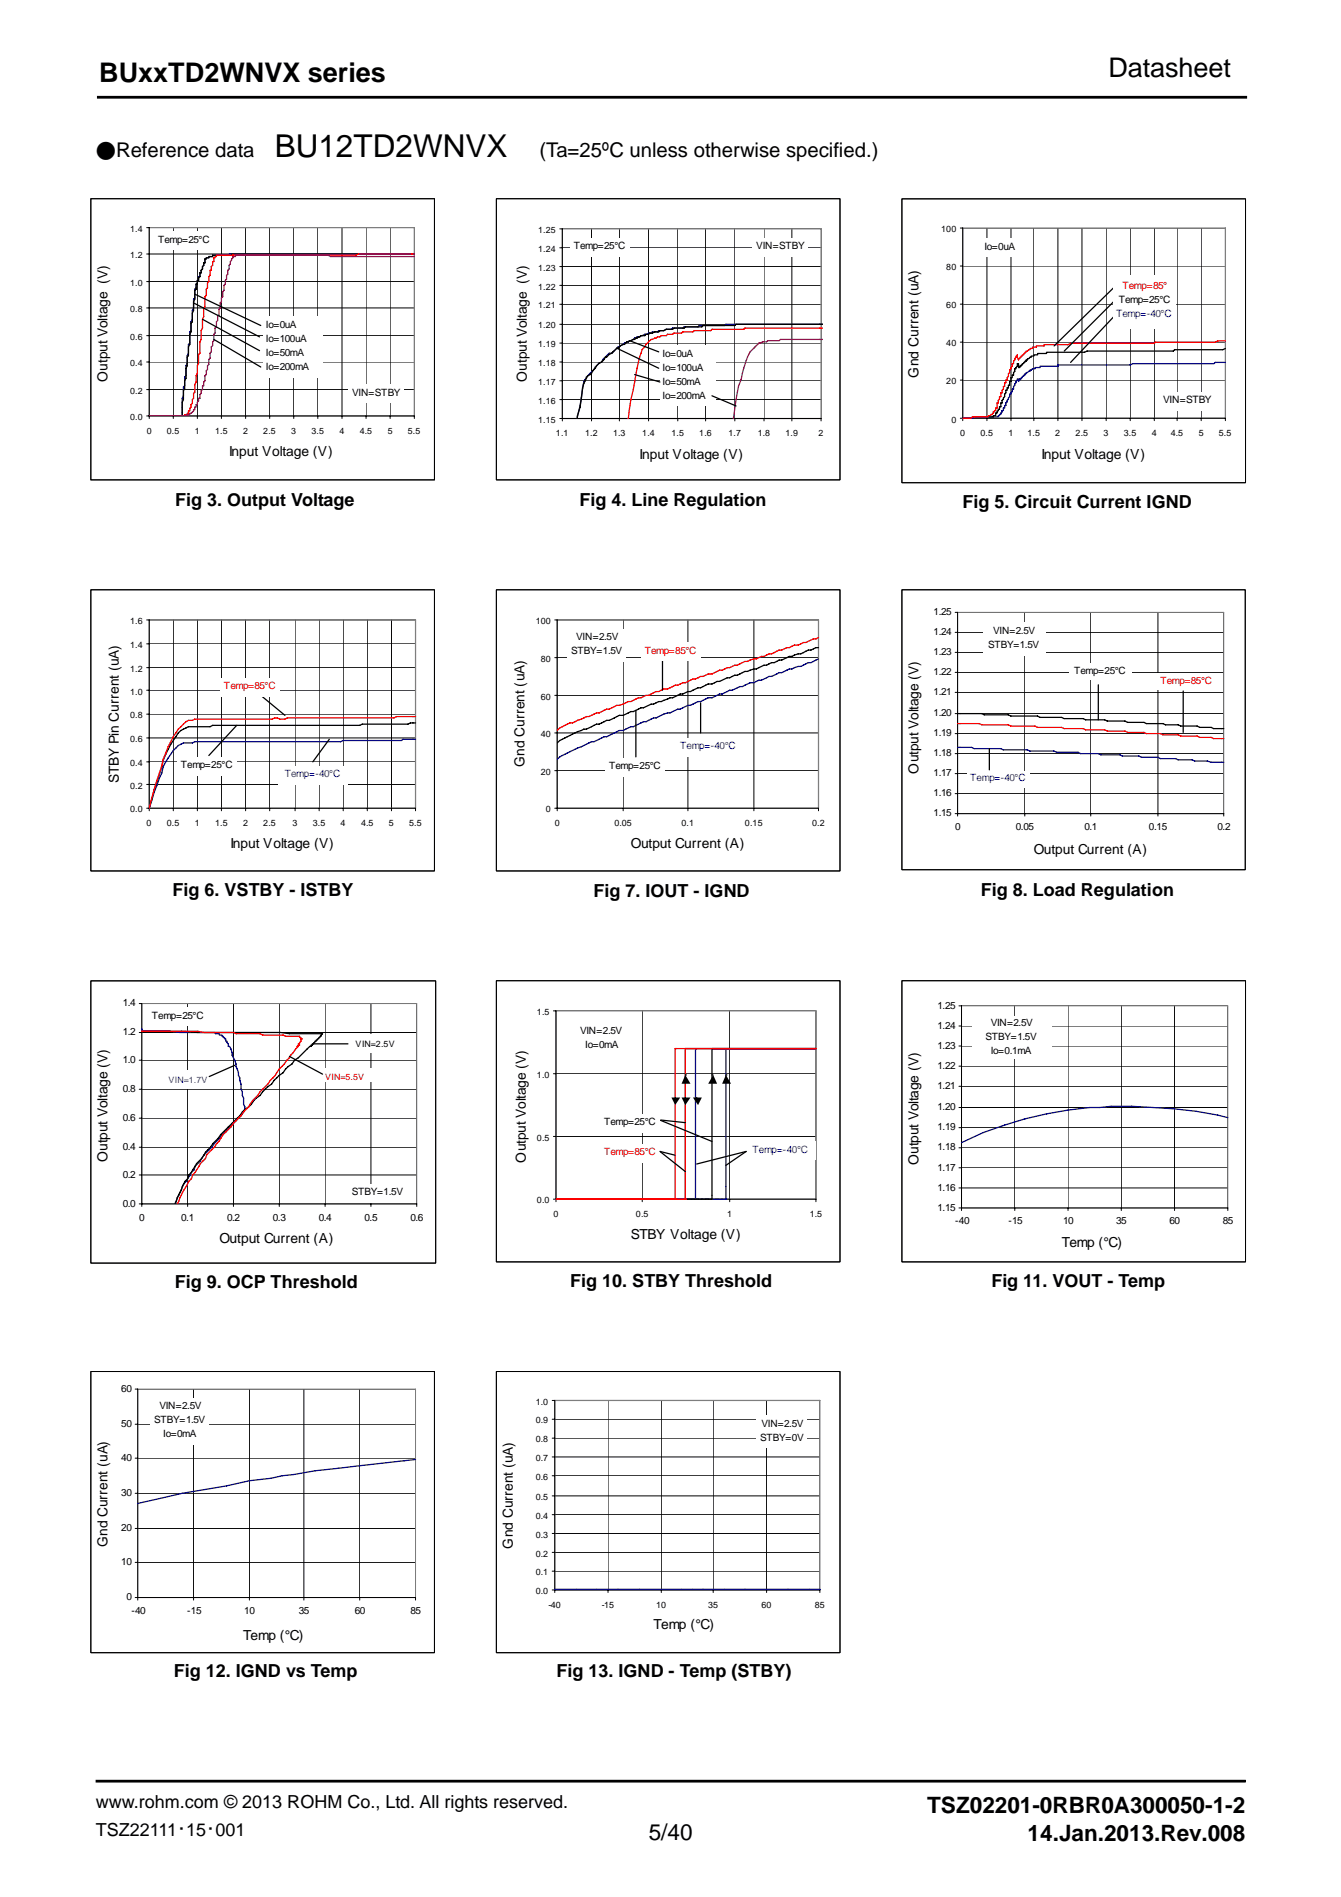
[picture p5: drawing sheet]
<svg xmlns="http://www.w3.org/2000/svg" width="210mm" height="297mm" viewBox="0 0 210 297" stroke-linecap="round" stroke-linejoin="round" font-family="sans-serif">
<defs><g id="words">
<text font-size="4.9" x="43" y="24.6">BU12TD2WNVX</text>
<g font-size="4.2">
<text x="15.5" y="12.8">BUxxTD2WNVX series</text>
<text x="173.6" y="12.1">Datasheet</text>
</g>
<g font-size="3.5">
<text x="145.2" y="283.9">TSZ02201-0RBR0A300050-1-2</text>
<text x="101.6" y="288.1">5/40</text>
<text x="160.9" y="288.2">14.Jan.2013.Rev.008</text>
</g>
<g font-size="3.2">
<text x="15" y="24.6">●Reference data</text>
<text x="84.5" y="24.6">(Ta=25ºC unless otherwise specified.)</text>
</g>
<g font-size="2.8">
<text x="27.4" y="79.3">Fig 3. Output Voltage</text>
<text x="90.7" y="79.3">Fig 4. Line Regulation</text>
<text x="150.7" y="79.5">Fig 5. Circuit Current IGND</text>
<text x="27" y="140.3">Fig 6. VSTBY - ISTBY</text>
<text x="92.9" y="140.5">Fig 7. IOUT - IGND</text>
<text x="153.6" y="140.2">Fig 8. Load Regulation</text>
<text x="27.4" y="201.6">Fig 9. OCP Threshold</text>
<text x="89.3" y="201.5">Fig 10. STBY Threshold</text>
<text x="155.2" y="201.5">Fig 11. VOUT - Temp</text>
<text x="27.2" y="262.6">Fig 12. IGND vs Temp</text>
<text x="87.2" y="262.6">Fig 13. IGND - Temp (STBY)</text>
<text x="15" y="283.1">www.rohm.com © 2013 ROHM Co., Ltd. All rights reserved.</text>
<text x="15" y="287.5">TSZ22111･15･001</text>
</g>
<g font-size="2.2">
<text x="16.8" y="59.8" transform="rotate(-90 16.8 59.8)">Output Voltage (V)</text>
<text x="82.5" y="59.8" transform="rotate(-90 82.5 59.8)">Output Voltage (V)</text>
<text x="143.8" y="59.1" transform="rotate(-90 143.8 59.1)">Gnd Current (uA)</text>
<text x="35.9" y="71.4">Input Voltage (V)</text>
<text x="100.2" y="71.8">Input Voltage (V)</text>
<text x="163.1" y="71.8">Input Voltage (V)</text>
<text x="18.6" y="122.6" transform="rotate(-90 18.6 122.6)">STBY Pin Current (uA)</text>
<text x="82.1" y="120.1" transform="rotate(-90 82.1 120.1)">Gnd Current (uA)</text>
<text x="143.8" y="121.1" transform="rotate(-90 143.8 121.1)">Output Voltage (V)</text>
<text x="36.1" y="132.8">Input Voltage (V)</text>
<text x="98.8" y="132.8">Output Current (A)</text>
<text x="161.9" y="133.6">Output Current (A)</text>
<text x="16.8" y="182" transform="rotate(-90 16.8 182)">Output Voltage (V)</text>
<text x="82.3" y="182.1" transform="rotate(-90 82.3 182.1)">Output Voltage (V)</text>
<text x="143.8" y="182.5" transform="rotate(-90 143.8 182.5)">Output Voltage (V)</text>
<text x="34.4" y="194.6">Output Current (A)</text>
<text x="98.8" y="194.1">STBY Voltage (V)</text>
<text x="166.2" y="195.2">Temp (°C)</text>
<text x="16.8" y="242.3" transform="rotate(-90 16.8 242.3)">Gnd Current (uA)</text>
<text x="80.3" y="242.5" transform="rotate(-90 80.3 242.5)">Gnd Current (uA)</text>
<text x="38.1" y="256.8">Temp (°C)</text>
<text x="102.3" y="255">Temp (°C)</text>
</g>
<g font-size="1.6">
<text x="24.7" y="38">Temp=25°C</text>
<text x="89.8" y="39">Temp=25°C</text>
<text x="118.4" y="39">VIN=STBY</text>
<text x="154.1" y="39.1">Io=0uA</text>
<text x="175.2" y="47.4">Temp=25°C</text>
<text x="41.6" y="51.4">Io=0uA</text>
<text x="41.6" y="53.6">Io=100uA</text>
<text x="41.6" y="55.7">Io=50mA</text>
<text x="41.6" y="57.9">Io=200mA</text>
<text x="103.7" y="55.9">Io=0uA</text>
<text x="103.7" y="58.1">Io=100uA</text>
<text x="55.1" y="62">VIN=STBY</text>
<text x="103.7" y="60.2">Io=50mA</text>
<text x="103.7" y="62.4">Io=200mA</text>
<text x="182.1" y="63.1">VIN=STBY</text>
<text x="90.2" y="100.2">VIN=2.5V</text>
<text x="146.2" y="99.4">1.24</text>
<text x="146.2" y="96.3">1.25</text>
<text x="154.7" y="101.4">STBY=1.5V</text>
<text x="155.5" y="99.2">VIN=2.5V</text>
<text x="89.5" y="102.4">STBY=1.5V</text>
<text x="146.2" y="105.7">1.22</text>
<text x="146.2" y="102.5">1.23</text>
<text x="168.2" y="105.5">Temp=25°C</text>
<text x="146.2" y="112.2">1.20</text>
<text x="146.2" y="108.8">1.21</text>
<text x="146.2" y="118.4">1.18</text>
<text x="146.2" y="115.3">1.19</text>
<text x="28.3" y="120.3">Temp=25°C</text>
<text x="95.4" y="120.5">Temp=25°C</text>
<text x="146.2" y="124.7">1.16</text>
<text x="146.2" y="121.5">1.17</text>
<text x="146.2" y="127.8">1.15</text>
<text x="149.6" y="130">0</text>
<text x="159.1" y="130">0.05</text>
<text x="169.8" y="130">0.1</text>
<text x="179.9" y="130">0.15</text>
<text x="190.6" y="130">0.2</text>
<text x="19.2" y="157.6">1.4</text>
<text x="23.8" y="159.5">Temp=25°C</text>
<text x="90.8" y="161.8">VIN=2.5V</text>
<text x="146.8" y="161.1">1.24</text>
<text x="146.8" y="157.9">1.25</text>
<text x="155.1" y="160.7">VIN=2.5V</text>
<text x="19.2" y="166.5">1.0</text>
<text x="19.2" y="162.1">1.2</text>
<text x="91.6" y="164">Io=0mA</text>
<text x="146.8" y="167.4">1.22</text>
<text x="146.8" y="164.2">1.23</text>
<text x="154.3" y="162.8">STBY=1.5V</text>
<text x="155.1" y="165">Io=0.1mA</text>
<text x="19.2" y="171">0.8</text>
<text x="146.8" y="173.8">1.20</text>
<text x="146.8" y="170.5">1.21</text>
<text x="19.2" y="175.5">0.6</text>
<text x="94.6" y="176.2">Temp=25°C</text>
<text x="146.8" y="177">1.19</text>
<text x="19.2" y="184.4">0.2</text>
<text x="19.2" y="180.1">0.4</text>
<text x="146.8" y="183.3">1.17</text>
<text x="146.8" y="180.1">1.18</text>
<text x="19.2" y="189">0.0</text>
<text x="21.8" y="191.1">0</text>
<text x="28.4" y="191.1">0.1</text>
<text x="35.6" y="191.1">0.2</text>
<text x="42.7" y="191.1">0.3</text>
<text x="49.9" y="191.1">0.4</text>
<text x="55.1" y="187.2">STBY=1.5V</text>
<text x="57.1" y="191.1">0.5</text>
<text x="64.3" y="191.1">0.6</text>
<text x="146.8" y="189.6">1.15</text>
<text x="146.8" y="186.4">1.16</text>
<text x="149.6" y="191.7">-40</text>
<text x="157.9" y="191.7">-15</text>
<text x="166.5" y="191.7">10</text>
<text x="174.8" y="191.7">35</text>
<text x="183.1" y="191.7">60</text>
<text x="191.5" y="191.7">85</text>
<text x="19" y="217.9">60</text>
<text x="25" y="220.7">VIN=2.5V</text>
<text x="19" y="223.4">50</text>
<text x="24.2" y="222.8">STBY=1.5V</text>
<text x="25.5" y="225">Io=0mA</text>
<text x="119" y="225.6">STBY=0V</text>
<text x="119.2" y="223.4">VIN=2.5V</text>
<text x="19" y="228.7">40</text>
<text x="19" y="239.8">20</text>
<text x="19" y="234.3">30</text>
<text x="19" y="245.1">10</text>
<text x="19.8" y="250.6">0</text>
<text x="20.6" y="252.7">-40</text>
<text x="29.3" y="252.7">-15</text>
<text x="38.2" y="252.7">10</text>
<text x="46.8" y="252.7">35</text>
<text x="55.5" y="252.7">60</text>
<text x="64.3" y="252.7">85</text>
</g>
<g font-size="1.6" fill="#f00">
<text x="175.8" y="45.3">Temp=85°</text>
<text x="35.1" y="107.9">Temp=85°C</text>
<text x="101" y="102.4">Temp=85°C</text>
<text x="181.7" y="107.1">Temp=85°C</text>
<text x="94.6" y="180.9">Temp=85°C</text>
</g>
<g font-size="1.6" fill="#00f">
<text x="174.8" y="49.6">Temp=-40°C</text>
<text x="106.5" y="117.3">Temp=-40°C</text>
<text x="44.6" y="121.7">Temp=-40°C</text>
<text x="151.9" y="122.3">Temp=-40°C</text>
<text x="117.8" y="180.5">Temp=-40°C</text>
</g>
<g font-size="1.4">
<text x="20.4" y="40.4">1.2</text>
<text x="20.4" y="36.3">1.4</text>
<text x="84.3" y="39.5">1.24</text>
<text x="84.3" y="36.5">1.25</text>
<text x="147.4" y="36.4">100</text>
<text x="20.4" y="44.8">1.0</text>
<text x="84.3" y="45.3">1.22</text>
<text x="84.3" y="42.4">1.23</text>
<text x="148.2" y="42.3">80</text>
<text x="20.4" y="53.2">0.6</text>
<text x="20.4" y="48.9">0.8</text>
<text x="84.3" y="51.4">1.20</text>
<text x="84.3" y="48.3">1.21</text>
<text x="148.2" y="48.3">60</text>
<text x="20.4" y="57.3">0.4</text>
<text x="84.3" y="57.3">1.18</text>
<text x="84.3" y="54.4">1.19</text>
<text x="148.2" y="54.2">40</text>
<text x="20.4" y="65.8">0.0</text>
<text x="20.4" y="61.7">0.2</text>
<text x="84.3" y="63.2">1.16</text>
<text x="84.3" y="60.3">1.17</text>
<text x="148.2" y="60.2">20</text>
<text x="23" y="67.9">0</text>
<text x="26.1" y="67.9">0.5</text>
<text x="30.5" y="67.9">1</text>
<text x="33.7" y="67.9">1.5</text>
<text x="38.1" y="67.9">2</text>
<text x="41.2" y="67.9">2.5</text>
<text x="45.6" y="67.9">3</text>
<text x="48.8" y="67.9">3.5</text>
<text x="53.1" y="67.9">4</text>
<text x="56.3" y="67.9">4.5</text>
<text x="60.7" y="67.9">5</text>
<text x="63.9" y="67.9">5.5</text>
<text x="84.3" y="66.2">1.15</text>
<text x="87.1" y="68.3">1.1</text>
<text x="91.6" y="68.3">1.2</text>
<text x="96" y="68.3">1.3</text>
<text x="100.6" y="68.3">1.4</text>
<text x="105.1" y="68.3">1.5</text>
<text x="109.5" y="68.3">1.6</text>
<text x="114.1" y="68.3">1.7</text>
<text x="118.6" y="68.3">1.8</text>
<text x="123" y="68.3">1.9</text>
<text x="128.2" y="68.3">2</text>
<text x="149" y="66.2">0</text>
<text x="150.4" y="68.3">0</text>
<text x="153.5" y="68.3">0.5</text>
<text x="157.9" y="68.3">1</text>
<text x="160.9" y="68.3">1.5</text>
<text x="165.2" y="68.3">2</text>
<text x="168.4" y="68.3">2.5</text>
<text x="172.8" y="68.3">3</text>
<text x="176" y="68.3">3.5</text>
<text x="180.3" y="68.3">4</text>
<text x="183.3" y="68.3">4.5</text>
<text x="187.7" y="68.3">5</text>
<text x="190.9" y="68.3">5.5</text>
<text x="20.4" y="101.5">1.4</text>
<text x="20.4" y="97.7">1.6</text>
<text x="83.9" y="97.7">100</text>
<text x="20.4" y="105.2">1.2</text>
<text x="84.7" y="103.6">80</text>
<text x="20.4" y="112.5">0.8</text>
<text x="20.4" y="108.8">1.0</text>
<text x="84.7" y="109.5">60</text>
<text x="20.4" y="120">0.4</text>
<text x="20.4" y="116.2">0.6</text>
<text x="84.7" y="115.4">40</text>
<text x="20.4" y="123.5">0.2</text>
<text x="84.7" y="121.3">20</text>
<text x="20.4" y="127.2">0.0</text>
<text x="23" y="129.4">0</text>
<text x="26.1" y="129.4">0.5</text>
<text x="30.5" y="129.4">1</text>
<text x="33.7" y="129.4">1.5</text>
<text x="38.1" y="129.4">2</text>
<text x="41.2" y="129.4">2.5</text>
<text x="45.8" y="129.4">3</text>
<text x="49" y="129.4">3.5</text>
<text x="53.3" y="129.4">4</text>
<text x="56.5" y="129.4">4.5</text>
<text x="60.9" y="129.4">5</text>
<text x="64.1" y="129.4">5.5</text>
<text x="85.5" y="127.2">0</text>
<text x="86.9" y="129.4">0</text>
<text x="96.2" y="129.4">0.05</text>
<text x="106.7" y="129.4">0.1</text>
<text x="116.6" y="129.4">0.15</text>
<text x="127.2" y="129.4">0.2</text>
<text x="84.1" y="158.9">1.5</text>
<text x="55.7" y="163.9">VIN=2.5V</text>
<text x="84.1" y="168.8">1.0</text>
<text x="84.1" y="178.6">0.5</text>
<text x="84.1" y="188.4">0.0</text>
<text x="86.7" y="190.6">0</text>
<text x="99.6" y="190.6">0.5</text>
<text x="113.9" y="190.6">1</text>
<text x="126.8" y="190.6">1.5</text>
<text x="83.9" y="219.9">1.0</text>
<text x="83.9" y="225.8">0.8</text>
<text x="83.9" y="222.9">0.9</text>
<text x="83.9" y="231.7">0.6</text>
<text x="83.9" y="228.8">0.7</text>
<text x="83.9" y="237.8">0.4</text>
<text x="83.9" y="234.9">0.5</text>
<text x="83.9" y="243.7">0.2</text>
<text x="83.9" y="240.8">0.3</text>
<text x="83.9" y="249.6">0.0</text>
<text x="83.9" y="246.7">0.1</text>
<text x="85.9" y="251.8">-40</text>
<text x="94.2" y="251.8">-15</text>
<text x="102.7" y="251.8">10</text>
<text x="110.9" y="251.8">35</text>
<text x="119.2" y="251.8">60</text>
<text x="127.6" y="251.8">85</text>
</g>
<text font-size="1.4" fill="#00f" x="26.4" y="169.6">VIN=1.7V</text>
<text font-size="1.4" fill="#f00" x="50.9" y="169">VIN=5.5V</text>
</g></defs>
<path d="M15.1 278.9h179.9" fill="none" stroke="#000" stroke-width=".28"/>
<path d="M15.3 15.1h179.9v.3h-179.9zM15 278.8h180v.2h-180z" fill="none" stroke="#000" stroke-width=".16"/>
<path d="M15.3 15.2h179.9" fill="none" stroke="#000" stroke-width=".3"/>
<path d="M14.2 31.1h53.8v44h-53.8z" fill="#fff"/>
<path d="M14.2 31.1h53.8v44h-53.8z" fill="none" stroke="#000" stroke-width=".16"/>
<path d="M23.4 35.6h41.5v29.5h-41.5z" fill="#fff"/>
<g fill="none" stroke="#000" stroke-width=".16">
<path d="M14.2 31.1h53.8v44h-53.8zM23 39.8h41.9M23 35.6h41.9v29.9M23.4 35.6v29.9M27.1 35.6v29.9M30.9 35.6v29.9M34.7 35.6v29.9M38.5 35.6v29.9M42.2 35.6v29.9M46 35.6v29.9M49.8 35.6v29.9M53.6 35.6v29.9"/>
<path d="M57.3 35.6v29.9M61.1 35.6v29.9M23 56.7h41.9M23 52.6h41.9M23 48.2h41.9M23 44.1h41.9M23 61h41.9M23 65.1h41.9"/>
</g>
<path d="M23.4 35.6h41.5v29.5h-41.5z" fill="none" stroke="#808080" stroke-width=".2"/>
<path d="M36.1 39.8h28.8M36.1 39.8h-.2v.2h-2.6v.2h-.6v.2h-.4v.2h-.2v.5h-.2v.5l-.2 .1v.4l-.2 .2v.4h-.2v.6h-.2v.6h-.2v.4l-.2 .2v.6a1.24 1.24 0 0 0-.2 1.2v.4l-.2 .1v1.4l-.2 .4v1.4a2.66 2.66 0 0 0-.2 1.8l-.2 .2v1.7l-.2 .2v1.4l-.2 .4v1.2l-.2 .4v1.5l-.2 .2v1.4l-.2 .2v1.4l-.2 .4v2.7M36.1 39.8h.1M23.4 65.1h5.1M27.1 65.1h.1M27.3 65.1h.1M27.5 65.1h.1M27.7 65.1h.1M27.9 65.1h.1M28.1 65.1h.1M28.3 65.1h.1M28.5 65.1h.1" fill="none" stroke="#000080" stroke-width=".2"/>
<path d="M36.1 40h-2.8v.2h-.6v.2h-.4v.2h-.2v.5h-.2v.5l-.2 .1v.4l-.2 .2v.4h-.2v.6l-.2 .2v.4h-.2v.6h-.2v.8a1.09 1.09 0 0 0-.2 1v.5l-.2 .4v1.4l-.2 .4v1.4l-.2 .2v1.4l-.2 .3v.6a2.07 2.07 0 0 1-.2 1.4v1.4l-.2 .2v1.4l-.2 .4v1.5a2.38 2.38 0 0 0-.2 1.6l-.2 .4v1.4l-.2 .4v2.1M36.1 40h.1M64.9 39.8h-28.6v.2h-.2M23.4 65.1h5.1M27.1 65.1h.1M27.3 65.1h.1M27.5 65.1h.1M27.7 65.1h.1M27.9 65.1h.1M28.1 65.1h.1M28.3 65.1h.1M28.5 65.1h.1" fill="none" stroke="#000" stroke-width=".2"/>
<g fill="none" stroke="#f00" stroke-width=".2">
<path d="M36.5 40h-2.6v.2h-.2v.2h-.2v.6h-.2v.6l-.2 .1v.6h-.2v.8l-.2 .2v.8l-.2 .2v.8l-.2 .2v.2a1.09 1.09 0 0 1-.2 1v1.5l-.2 .2v1.4l-.2 .4v1.4l-.2 .4v1.3l-.2 .4v1.8l-.2 .2v1.4l-.2 .4v1.1l-.2 .4v1l-.2 .4v1.2l-.2 .2v.8l-.2 .2v.6l-.2 .2-.2 .9h-.2v.4h-.2v.2h-.4v.2M36.5 40h.1M64.9 39.8h-8.8l-.4 .2h-19.2M23.4 65.1h5.5M27.1 65.1h.1M27.3 65.1h.1M27.5 65.1h.1M27.7 65.1h.1M27.9 65.1h.1M28.1 65.1h.1M28.3 65.1h.1M28.5 65.1h.1"/>
<path d="M28.7 65.1h.1M28.9 65.1h.1"/>
</g>
<g fill="none" stroke="#800080" stroke-width=".2">
<path d="M36.9 40h14.5a2.66 2.66 0 0 0 1.7 .2h11.8M36.9 40v.2h-.4v.2l-.4 .6v.3l-.2 .3v.5l-.2 .2v.6l-.2 .2v.6l-.2 .2v.6l-.2 .2v.8l-.2 .2v.8l-.2 .2v.5l-.2 .2v.8l-.2 .2v1h-.2v.8l-.2 .2v.8l-.2 .2v.8l-.2 .1v1l-.2 .2v.6l-.2 .2v.8l-.2 .2v.8l-.2 .2v.8l-.2 .2v.5l-.2 .3v.6l-.2 .1v.8l-.2 .2v.6h-.2v.6l-.2 .2v.4l-.2 .2v.6h-.2l-.2 1h-.2v.4h-.2v.4h-.2v.1l-.2 .2M36.9 40h.1M23.4 65.1h5.9M27.1 65.1h.1M27.3 65.1h.1M27.5 65.1h.1M27.7 65.1h.1M27.9 65.1h.1M28.1 65.1h.1M28.3 65.1h.1M28.5 65.1h.1"/>
<path d="M28.7 65.1h.1M28.9 65.1h.1M29.1 65.1h.1M29.3 65.1h.1M30.1 64.5l-.2 .2h-.2v.2h-.4v.2M30.1 64.5h.1"/>
</g>
<g fill="#fff">
<path d="M24.2 36.2h9.3v3h-9.3z"/>
<path d="M41.2 49.6h9.4v9.6h-9.4z"/>
</g>
<path d="M30.3 47.4l10.3 5.3M30.5 46.1l10.3 4.9M31.7 50l8.9 4.9M33.5 53.1l7.3 4.4" fill="none" stroke="#000" stroke-width=".2"/>
<g fill="#fff">
<path d="M54.5 60.2h8.8v3h-8.8z"/>
<path d="M77.7 31.1h53.8v44h-53.8z"/>
</g>
<path d="M77.7 31.1h53.8v44h-53.8z" fill="none" stroke="#000" stroke-width=".16"/>
<path d="M88.1 35.8h40.5v29.7h-40.5z" fill="#fff"/>
<g fill="none" stroke="#000" stroke-width=".16">
<path d="M77.7 31.1h53.8v44h-53.8zM87.7 35.8h40.9v30.1M88.1 35.8v30.1M92.6 35.8v30.1M97 35.8v30.1M101.6 35.8v30.1M106.1 35.8v30.1M110.5 35.8v30.1M115.1 35.8v30.1M119.6 35.8v30.1M124 35.8v30.1M128.6 38.8h-40.9"/>
<path d="M87.7 53.7h40.9M128.6 59.6h-40.9M128.6 56.7h-40.9M128.6 50.8h-40.9M128.6 47.6h-40.9M128.6 44.7h-40.9M128.6 41.7h-40.9M87.7 65.5h40.9M128.6 62.6h-40.9"/>
</g>
<path d="M88.1 35.8h40.5v29.7h-40.5z" fill="none" stroke="#808080" stroke-width=".2"/>
<path d="M128.8 50.8h-15.1l-.2 .2h-4l-.2 .2h-2.2l-.2 .2h-1.6l-.2 .2h-.8l-.4 .2h-.8l-.1 .2h-.8l-.2 .2-1 .1-.8 .4h-.4l-1 .6-1 .4-.2 .2a4.6 4.6 0 0 0-1.8 1.4h-.4l-1 1-.2 .4-.4 .2-.6 .6-.2 .3a4.8 4.8 0 0 0-1.8 2.8l-.4 3-.4 2" fill="none" stroke="#000080" stroke-width=".2"/>
<path d="M128.8 51.4h-12.2l-.1 .2h-5a1.09 1.09 0 0 1-1 .2h-1.8l-.2 .2h-1.6l-.2 .2h-1.2l-.2 .1h-.8l-.2 .3h-.8l-.2 .1a3.2 3.2 0 0 0-1.9 1l-.8 1-.4 1.2-1.4 6.7-.4 3" fill="none" stroke="#f00" stroke-width=".2"/>
<path d="M128.8 53.1h-6.6l-.2 .2h-1.8l-.2 .2h-.6l-.6 .2-.2 .2a5.7 5.7 0 0 0-2 3.2l-.5 2.3a17.1 17.1 0 0 0-1 4.5l-.3 1.7" fill="none" stroke="#800080" stroke-width=".2"/>
<path d="M128.8 50.8h-13.5l-.2 .2h-5l-.2 .2h-2.6l-.2 .2h-1.6l-.2 .2h-1l-.4 .2h-.6l-.2 .2h-.5l-.4 .2h-.5l-.1 .1h-.4l-.2 .3h-.6l-.2 .1-.6 .2-.2 .2-.8 .2-.2 .2h-.2l-.4 .4a1.18 1.18 0 0 0-1 .6h-.2l-.8 .8-.4 .2-.4 .4h-.2a2.73 2.73 0 0 1-1.2 1.2l-1 1.3-.6 .4-.2 .4a5.4 5.4 0 0 0-.8 3.2l-.6 3.2" fill="none" stroke="#000" stroke-width=".2"/>
<g fill="#fff">
<path d="M89.2 37.2h9.4v3h-9.4z"/>
<path d="M103.3 54.1h8.8v9.5h-8.8z"/>
</g>
<path d="M96.6 54.5l6.5 3.2M98.6 53.3l4.5 1.8M99.4 58.7l3.9 1.1M111.5 62l3.8 1.6" fill="none" stroke="#000" stroke-width=".2"/>
<g fill="#fff">
<path d="M117.8 37.2h8.8v3h-8.8z"/>
<path d="M141.2 31.2h53.8v44.4h-53.8z"/>
</g>
<path d="M141.2 31.1h53.8v44.5h-53.8z" fill="none" stroke="#000" stroke-width=".16"/>
<path d="M150.7 35.7h41.2v29.8h-41.2z" fill="#fff"/>
<g fill="none" stroke="#000" stroke-width=".16">
<path d="M141.2 31.1h53.8v44.5h-53.8zM150.4 35.7h41.5v30.2M150.7 35.7v30.2M154.5 35.7v30.2M158.3 35.7v30.2M161.9 35.7v30.2M165.7 35.7v30.2M169.4 35.7v30.2M173.2 35.7v30.2M177 35.7v30.2M180.7 35.7v30.2M184.3 35.7v30.2"/>
<path d="M188.1 35.7v30.2M150.4 59.5h41.5M150.4 53.6h41.5M150.4 47.6h41.5M150.4 41.7h41.5M150.4 65.5h41.5"/>
</g>
<path d="M150.7 35.7h41.2v29.8h-41.2z" fill="none" stroke="#808080" stroke-width=".2"/>
<path d="M160.9 58.3h.1M160.9 58.3h-.2v.2h-.2v.2h-.2v.2h-.2v.2h-.2v.2h-.2v.2h-.2v.2v-.4h-.2v.2l-.6 1v.4h-.2v.4l-.2 .2v.2h-.2v.4l-.4 .6v.2l-.2 .2v.4h-.2v.4h-.2v.4h-.2l-.2 .6h-.2v.2h-.2v.2h-3.8l-.2 .2h-1.6M165.7 57.3h-2.8v.3h-.8v.1h-.4l-.2 .2h-.2v.2h-.2l-.2 .2M165.7 57.1v.2M191.9 56.7h-1.6l-.2 .2h-11.7a2.1 2.1 0 0 0-1.4 .2h-11.3v.2" fill="none" stroke="#000080" stroke-width=".2"/>
<path d="M191.9 54.6l-.4 .2h-7.6l-.2 .2h-13.5l-.4 .2h-5.9v.2h-1.4v.2h-.6v.2h-.4v.1l-.6 .3v.1h-.2v.3h-.2v.1h-.2v.2h-.2v.2h-.2v.2h-.2v.3h-.2v-.7h-.2v.4l-.2 .3v.1h-.2l-.2 1h-.2v.4h-.2v.6h-.2v.6h-.2v.4h-.2v.4h-.2l-.2 1-.4 .6v.4h-.2v.6h-.2v.4h-.2l-.2 .6h-.2v.4h-.4v.2h-2.2a2.07 2.07 0 0 0-1.3 .2h-1.3" fill="none" stroke="#000" stroke-width=".2"/>
<path d="M160.9 55h.1M160.9 55h-.2v.2h-.2v.2h-.2v.2h-.2v.2h-.2v.1h-.2v.3h-.2v.1l-.2-.4v-.3v.2h-.2v.1l-.4 .7v.3h-.2v.4l-.4 .6v.4l-.2 .2-.2 1h-.2v.4h-.2v.6h-.2v.4l-.2 .2v.4h-.2v.6h-.2l-.2 1h-.2v.8h-.2v.4h-.2v.2h-.2v.2l-.2 .2h-.2v.2h-.4v.2h-1.4a2.07 2.07 0 0 0-1.3 .2h-1.3M191.9 53.4h-1.2l-.4 .2h-9.3l-.3 .2h-13.1l-.4 .2h-3.7v.2h-1.2v.2h-.6v.2h-.4v.2h-.2l-.2 .2" fill="none" stroke="#f00" stroke-width=".2"/>
<g fill="#fff">
<path d="M151.7 37.3h9.8v3h-9.8z"/>
<path d="M181.1 61.3h9.8v3h-9.8z"/>
</g>
<path d="M174.4 49.6l-6.8 7.1M174.4 47.2l-7.8 7.8M174.4 45l-9.3 9.2" fill="none" stroke="#000" stroke-width=".2"/>
<g fill="#fff">
<path d="M174.4 43.1h9.7v8.3h-9.7z"/>
<path d="M14.2 92.4h53.8v44h-53.8z"/>
</g>
<path d="M14.2 92.4h53.8v44h-53.8z" fill="none" stroke="#000" stroke-width=".16"/>
<path d="M23.4 97.1h41.7v29.5h-41.7z" fill="#fff"/>
<g fill="none" stroke="#000" stroke-width=".16">
<path d="M14.2 92.4h53.8v44h-53.8zM23 97.1h42.1v29.9M23.4 97.1v29.9M27.1 97.1v29.9M30.9 97.1v29.9M34.7 97.1v29.9M38.5 97.1v29.9M42.2 97.1v29.9M46.2 97.1v29.9M50 97.1v29.9M53.7 97.1v29.9M57.5 97.1v29.9"/>
<path d="M61.3 97.1v29.9M23 119.3h42.1M23 115.5h42.1M23 111.8h42.1M23 108.1h42.1M23 104.5h42.1M23 100.8h42.1M23 122.8h42.1M23 126.6h42.1"/>
</g>
<path d="M23.4 97.1h41.7v29.5h-41.7z" fill="none" stroke="#808080" stroke-width=".2"/>
<path d="M65.1 115.8h-2l-.2 .2h-9.2l-.4 .1h-22.8l-.4 .2h-.6a2.71 2.71 0 0 0-2.4 1.2l-.4 .6a6.6 6.6 0 0 0-1.4 3l-1.1 2.9-.8 2.6" fill="none" stroke="#000080" stroke-width=".2"/>
<path d="M65.1 113.2h-.8l-.4 .2h-7.2l-.4 .2h-23l-.4 .2h-2.4a3.1 3.1 0 0 0-3 1.6l-.8 1.1a11.8 11.8 0 0 0-1.4 3.6l-1.1 3.5-.8 3" fill="none" stroke="#000" stroke-width=".2"/>
<path d="M65.1 112.2h-3l-.4 .2h-16.7a1.75 1.75 0 0 1-1.6 0h-.4l-.4 .2h-12.1l-.4 .2a1.26 1.26 0 0 0-1.4 .6 10.9 10.9 0 0 0-2.7 4.5l-.5 1-2.1 7.7" fill="none" stroke="#f00" stroke-width=".2"/>
<path d="M43.6 119.9h10.9v2.9h-10.9z" fill="#fff"/>
<path d="M37.1 113.6l-4.4 4.7M40.8 108.9l3.8 3.1M51.6 115.8l-2.6 3.5" fill="none" stroke="#000" stroke-width=".2"/>
<g fill="#fff">
<path d="M27.7 118.5h9.4v3h-9.4z"/>
<path d="M34.5 106.1h9.3v3h-9.3z"/>
<path d="M77.7 92.4h53.8v44h-53.8z"/>
</g>
<path d="M77.7 92.4h53.8v44h-53.8z" fill="none" stroke="#000" stroke-width=".16"/>
<path d="M87.2 97.1h41v29.5h-41z" fill="#fff"/>
<path d="M77.7 92.4h53.8v44h-53.8zM86.9 97.1h41.3v29.9M87.2 97.1v29.9M97.6 97.1v29.9M107.7 97.1v29.9M118 97.1v29.9M86.9 114.8h41.3M86.9 108.9h41.3M86.9 103h41.3M86.9 120.7h41.3M86.9 126.6h41.3" fill="none" stroke="#000" stroke-width=".16"/>
<path d="M87.2 97.1h41v29.5h-41z" fill="none" stroke="#808080" stroke-width=".2"/>
<path d="M128.2 103.2l-1.2 .6h-.4l-1.2 .6h-.4l-1 .4h-.4l-1.2 .5h-.4l-1.2 .6h-.4l-1.2 .6h-.4l-.8 .4a3.5 3.5 0 0 0-1.8 .6h-.4l-1.1 .6h-.4l-1.2 .6h-.4a3.3 3.3 0 0 1-1.8 .6l-1.2 .6h-.4l-1.2 .5h-.4l-2.8 1.2a4.3 4.3 0 0 0-2.2 .8h-.4l-1.1 .6h-.4l-1.6 .8h-.4l-1.2 .6a3.6 3.6 0 0 0-1.8 .6l-.8 .4h-.4l-1.6 .7h-.4l-2.2 1-2.7 1.4-.5 .4" fill="none" stroke="#000080" stroke-width=".2"/>
<path d="M128.2 101.4h-.4l-.8 .4h-.4l-1.2 .6h-.4l-1 .4h-.4l-1.2 .6h-.4l-2 .8h-.4l-1.2 .6h-.4l-.9 .3h-.5l-1.1 .6h-.4l-.8 .4h-.4l-2.4 1a3.3 3.3 0 0 0-1.8 .6h-.4l-1.2 .6h-.4l-.8 .4h-.4l-1.2 .6h-.4l-1.4 .6h-.4l-.8 .4h-.3l-1.2 .5h-.4l-1.2 .6h-.4a3.5 3.5 0 0 1-1.8 .6l-1.6 .8h-.4l-1.2 .6h-.4l-1.6 .8h-.4l-1 .4-2.7 1.4-.5 .3" fill="none" stroke="#000" stroke-width=".2"/>
<path d="M128.2 99.8l-.4 .2h-.4l-1.2 .6h-.4l-.8 .4h-.6l-.8 .4h-.4l-.8 .4h-.4l-1.2 .6h-.4l-.8 .4h-.4l-.8 .4h-.4l-.9 .4h-.5l-1.1 .6h-.4l-.8 .3h-.4l-.8 .4h-.4l-1.2 .6h-.6l-.8 .4h-.4l-.8 .4h-.4l-1.2 .6h-.4l-.8 .4h-.4l-1.2 .6h-.6l-.8 .4h-.4l-1.1 .6h-.4l-.8 .4h-.4l-1.2 .6h-.4a3.5 3.5 0 0 1-1.8 .5l-1.2 .6h-.4l-1.2 .6h-.4l-1.2 .6h-.4l-2.2 1h-.4l-1.5 .8-.5 .4" fill="none" stroke="#f00" stroke-width=".2"/>
<path d="M105.7 115.5h10.4v3h-10.4z" fill="#fff"/>
<path d="M99.6 111.2v7.3M103.7 103.4v4.7M109.7 110v4.8" fill="none" stroke="#000" stroke-width=".2"/>
<g fill="#fff">
<path d="M94.8 118.7h9.3v2.9h-9.3z"/>
<path d="M100.4 100.6h9.3v3h-9.3z"/>
<path d="M88.8 98.4h9.2v5.2h-9.2z"/>
<path d="M77.7 153.6h53.8v44h-53.8z"/>
</g>
<path d="M77.7 153.6h53.8v44h-53.8z" fill="none" stroke="#000" stroke-width=".16"/>
<path d="M87.1 158.3h40.7v29.5h-40.7z" fill="#fff"/>
<path d="M77.7 153.6h53.8v44h-53.8zM86.7 158.3h41.1v29.9M87.1 158.3v29.9M100.6 158.3v29.9M114.3 158.3v29.9M86.7 177.9h41.1M127.8 168.1h-41.1M86.7 187.8h41.1" fill="none" stroke="#000" stroke-width=".16"/>
<path d="M87.1 158.3h40.7v29.5h-40.7z" fill="none" stroke="#808080" stroke-width=".2"/>
<path d="M87.1 187.8h26.6M108.7 187.8h.1M108.9 187.8v-23.6h18.9h-14.1v23.6M108.9 187.8h.1M113.7 187.8h.1" fill="none" stroke="#000080" stroke-width=".2"/>
<path d="M107.1 187.8h.1M107.3 187.8v-23.6h20.5h-16.3v23.6h-24.4M107.3 187.8h.1" fill="none" stroke="#000" stroke-width=".2"/>
<path d="M105.7 164.2h22.1h-20.5v23.6M105.7 164.2h.1M105.7 164.2v23.6M87.1 187.8h20.2M105.5 187.8h.1M105.7 187.8h.1M107.1 187.8h.1M107.3 187.8h.1" fill="none" stroke="#f00" stroke-width=".2"/>
<path d="M89 160.1h10.4v5.3h-10.4z" fill="#fff"/>
<path d="M109.1 171.9v.4M111.5 168.3h.1" fill="none" stroke="#000" stroke-width=".2"/>
<path d="M108.5 171.9h1.4l-.6 1.1zM111.7 168.3l.6 1.4h-1.4z" fill="#000"/>
<path d="M116.8 178.7h11v3h-11z" fill="#fff"/>
<path d="M103.3 175.4l8.2 3.3M103.3 180.3l4 3.2M116.8 180.3l-3.1 2.2" fill="none" stroke="#000" stroke-width=".2"/>
<g fill="#fff">
<path d="M94 174.4h9.3v3h-9.3z"/>
<path d="M94 179.1h9.3v3h-9.3z"/>
</g>
<path d="M103.5 175.4l3.8 .4M105.7 171.9v.4M107.3 168.3h.1M107.3 171.9v.4M113.7 168.3h.1M103.3 180.3l2.4 .6M116.8 180.3l-7.7 2" fill="none" stroke="#000" stroke-width=".2"/>
<path d="M105.1 171.9h1.4l-.8 1.1zM106.7 171.9h1.4l-.8 1.1zM107.3 168.3l.8 1.4h-1.4zM113.7 168.3l.8 1.4h-1.4z" fill="#000"/>
<path d="M141.2 153.6h53.8v44h-53.8z" fill="#fff"/>
<path d="M141.2 153.6h53.8v44h-53.8z" fill="none" stroke="#000" stroke-width=".16"/>
<path d="M150.6 157.5h41.7v31.6h-41.7z" fill="#fff"/>
<g fill="none" stroke="#000" stroke-width=".16">
<path d="M141.2 153.6h53.8v44h-53.8zM150.2 157.5h42.1v32M150.6 157.5v32M158.9 157.5v32M167.2 157.5v32M175.6 157.5v32M183.9 157.5v32M150.2 179.7h42.1M150.2 170.1h42.1M150.2 166.9h42.1M150.2 163.8h42.1M150.2 160.7h42.1"/>
<path d="M192.3 176.6h-42.1M192.3 173.4h-42.1M150.2 186h42.1M150.2 182.9h42.1M150.2 189.1h42.1"/>
</g>
<path d="M150.6 157.5h41.7v31.6h-41.7z" fill="none" stroke="#808080" stroke-width=".16"/>
<path d="M192.3 175a74.8 74.8 0 0 0-18.3-1.8l-1.8 .2a50.1 50.1 0 0 0-14.9 2.8l-3.4 1.2-3.3 1.5" fill="none" stroke="#000080" stroke-width=".2"/>
<g fill="#fff">
<path d="M152.1 159.1h12.6v6.7h-12.6z"/>
<path d="M14.2 214.8h53.8v44h-53.8z"/>
</g>
<path d="M14.2 214.8h53.8v44h-53.8z" fill="none" stroke="#000" stroke-width=".16"/>
<path d="M21.6 217.5h43.5v32.6h-43.5z" fill="#fff"/>
<g fill="none" stroke="#000" stroke-width=".16">
<path d="M14.2 214.8h53.8v44h-53.8zM21.2 217.5h43.9v33M21.6 217.5v33M30.3 217.5v33M39.1 217.5v33M47.6 217.5v33M56.3 217.5v33M21.2 239.3h43.9M21.2 233.8h43.9M21.2 228.3h43.9M21.2 223h43.9M21.2 244.6h43.9"/>
<path d="M21.2 250.1h43.9"/>
</g>
<path d="M21.6 217.5h43.5v32.6h-43.5z" fill="none" stroke="#808080" stroke-width=".16"/>
<path d="M65.1 228.5l-15.7 1.8-3.4 .6-1.8 .2-1.8 .4-3.3 .4-3.6 .8-7 1.1-6.9 1.6" fill="none" stroke="#000080" stroke-width=".2"/>
<g fill="#fff">
<path d="M23.6 218.9h9.1v7.3h-9.1z"/>
<path d="M77.7 214.8h53.8v44h-53.8z"/>
</g>
<path d="M77.7 214.8h53.8v44h-53.8z" fill="none" stroke="#000" stroke-width=".16"/>
<path d="M86.9 219.3h41.5v29.7h-41.5z" fill="#fff"/>
<g fill="none" stroke="#000" stroke-width=".16">
<path d="M77.7 214.8h53.8v44h-53.8zM86.5 219.3h41.9v30.1M86.9 219.3v30.1M95.2 219.3v30.1M103.5 219.3v30.1M111.7 219.3v30.1M120 219.3v30.1M86.5 234.2h41.9M86.5 231.1h41.9M128.4 237.2h-41.9M128.4 228.1h-41.9M128.4 225.2h-41.9"/>
<path d="M128.4 222.2h-41.9M86.5 246h41.9M86.5 249h41.9M128.4 243.1h-41.9M128.4 240.1h-41.9"/>
</g>
<path d="M86.9 219.3h41.5v29.7h-41.5z" fill="none" stroke="#808080" stroke-width=".2"/>
<path d="M86.9 249h41.5" fill="none" stroke="#000080" stroke-width=".4"/>
<g fill="#fff">
<path d="M118.4 221.6h8v5.2h-8z"/>
<path d="M141.2 92.4h53.8v43.8h-53.8z"/>
</g>
<path d="M141.2 92.4h53.8v43.8h-53.8z" fill="none" stroke="#000" stroke-width=".16"/>
<path d="M149.9 95.9h41.7v31.5h-41.7z" fill="#fff"/>
<g fill="none" stroke="#000" stroke-width=".16">
<path d="M141.2 92.4h53.8v43.8h-53.8zM149.6 99h42M149.6 95.9h42v31.9M149.9 95.9v31.9M160.5 95.9v31.9M170.8 95.9v31.9M181.3 95.9v31.9M149.6 118h42M149.6 114.9h42M149.6 111.7h42M149.6 108.4h42M149.6 105.3h42"/>
<path d="M149.6 102.2h42M149.6 124.3h42M149.6 121.1h42M149.6 127.4h42"/>
</g>
<path d="M149.9 95.9h41.7v31.5h-41.7z" fill="none" stroke="#808080" stroke-width=".16"/>
<path d="M149.9 117h2.2l.4 .2h4.2l.4 .2h3.8l.4 .2h3.7l.4 .2h3.4l.4 .2h2.8l.4 .2h3l.3 .2h2.6l.4 .2h2.6l.4 .2h2.4l.4 .2h2.2l.4 .2h1.9l.7 .2h1.9" fill="none" stroke="#000080" stroke-width=".2"/>
<path d="M149.9 111.7h3.8l.4 .2h3.8l.4 .2h4.2l.4 .2h3.3l.4 .2h3l.4 .2h3l.4 .2h2.7l.5 .2h2.5l.4 .2h2.6l.4 .2h2l.4 .2h2.6l.4 .2h1.8l.3 .2h1.6" fill="none" stroke="#000" stroke-width=".2"/>
<path d="M149.9 113.3h3.4l.4 .2h4.2l.4 .2h3.8l.4 .2h3.7l.4 .2h3l.4 .2h3l.4 .2h2.7l.5 .2h2.5l.4 .2h2.2l.4 .2h2.4l.4 .2h2.6l.4 .2h1.8l.3 .2h1.6" fill="none" stroke="#f00" stroke-width=".2"/>
<g fill="#fff">
<path d="M153.9 97.5h9.7v5.2h-9.7z"/>
<path d="M167.4 103.9h9.7v2.5h-9.7z"/>
<path d="M180.9 105.5h9.7v2.5h-9.7z"/>
<path d="M151.5 120.7h9.8v2.6h-9.8z"/>
</g>
<path d="M154.9 117.2v3.3M172 107.2v5.5M185.3 108.2v6.5" fill="none" stroke="#000" stroke-width=".2"/>
<path d="M14.2 153.6h54v44.2h-54z" fill="#fff"/>
<path d="M14.2 153.6h54v44.2h-54z" fill="none" stroke="#000" stroke-width=".16"/>
<path d="M22.2 157.1h43.1v31.4h-43.1z" fill="#fff"/>
<g fill="none" stroke="#000" stroke-width=".16">
<path d="M14.2 153.6h54v44.2h-54zM21.8 157.1h43.5v31.8M22.2 157.1v31.8M29.4 157.1v31.8M36.6 157.1v31.8M43.7 157.1v31.8M50.9 157.1v31.8M58.1 157.1v31.8M21.8 179.6h43.5M21.8 175.1h43.5M21.8 170.6h43.5M65.3 166h-43.5"/>
<path d="M65.3 161.7h-43.5M21.8 188.5h43.5M65.3 184h-43.5"/>
</g>
<path d="M22.2 157.1h43.1v31.4h-43.1z" fill="none" stroke="#808080" stroke-width=".16"/>
<path d="M22.2 161.3h.1M22.2 161.5h.1M22.2 161.5h4.4l1.6 .2h5.4l.2 .2h.6v.2h.4v.2h.1v.2h.3v.2h.1v.3h.3v.3l.2 .1v.5h.1l.3 .3 .1 1a3.6 3.6 0 0 1 .7 1.8l.5 1.8 .2 1v.8l.3 .3v.6l.1 .4v1l.2 .4a2.3 2.3 0 0 1-1 1.8l-2.5 2.6-2 2.3a4.8 4.8 0 0 0-1.4 1.8l-.8 .8-.2 .6-.4 .4-.8 1.4-.4 .4-1.4 3.1M22.2 161.1v.4" fill="none" stroke="#000080" stroke-width=".2"/>
<path d="M22.2 161.5h6.2l2.6 .2h12.9l1.4 .2h5.2l-.2 .2v.2h-.2v.2h-.2v.2h-.2v.2h-.2v.1h-.2v.3h-.2v.1h-.2v.2h-.2v.3h-.2l-1.8 1.7-.6 .4-.4 .6-1 .8-.4 .6a6.3 6.3 0 0 0-1.8 1.8 6.4 6.4 0 0 0-1.8 1.7l-.6 .4-1.2 1.4-.6 .4-.8 1-2.9 3-1.6 1.9a4.9 4.9 0 0 0-1.4 1.8 5.3 5.3 0 0 0-1.6 2.2l-.4 .4-.2 .6a3.9 3.9 0 0 0-1 1.8l-1 2.1" fill="none" stroke="#000" stroke-width=".2"/>
<path d="M22.2 161.5h8.8l1 .2h4.6l.4 .2h3.7l.4 .2h3.2l.4 .2h2.2v.2h.2v.2h.2h-.2v.3l-.2 .3v.1h-.2l.2 .2M46.7 163.6h.2zM46.9 163.6h-.2v.3h-.2h.2l-1.2 1.3-.2 .4-.8 1a4.9 4.9 0 0 0-1.4 1.8l-2.4 2.5-.4 .6a4.8 4.8 0 0 0-1.4 1.8l-3.1 3.6a4.4 4.4 0 0 0-1.4 1.7l-.8 1-1.2 1.2-.2 .6-.8 .8-.8 1.4-.4 .4-.2 .6a12.5 12.5 0 0 0-2 3.5l-.2 .4" fill="none" stroke="#f00" stroke-width=".2"/>
<g fill="#fff">
<path d="M49.1 167.2h9.8v2.2h-9.8z"/>
<path d="M23.2 157.7h9.4v3h-9.4z"/>
<path d="M55.1 161.9h7.4v2.9h-7.4z"/>
<path d="M25.8 167.6h7.4v3h-7.4z"/>
</g>
<path d="M36.7 166.8l-3.9 1.8M45.3 165.4l5.2 2.8M48.9 163.4h5.6" fill="none" stroke="#000" stroke-width=".2"/>
<path d="M54.5 185.4h9.1v2.9h-9.1z" fill="#fff"/>
<use href="#words"/>
</svg>
